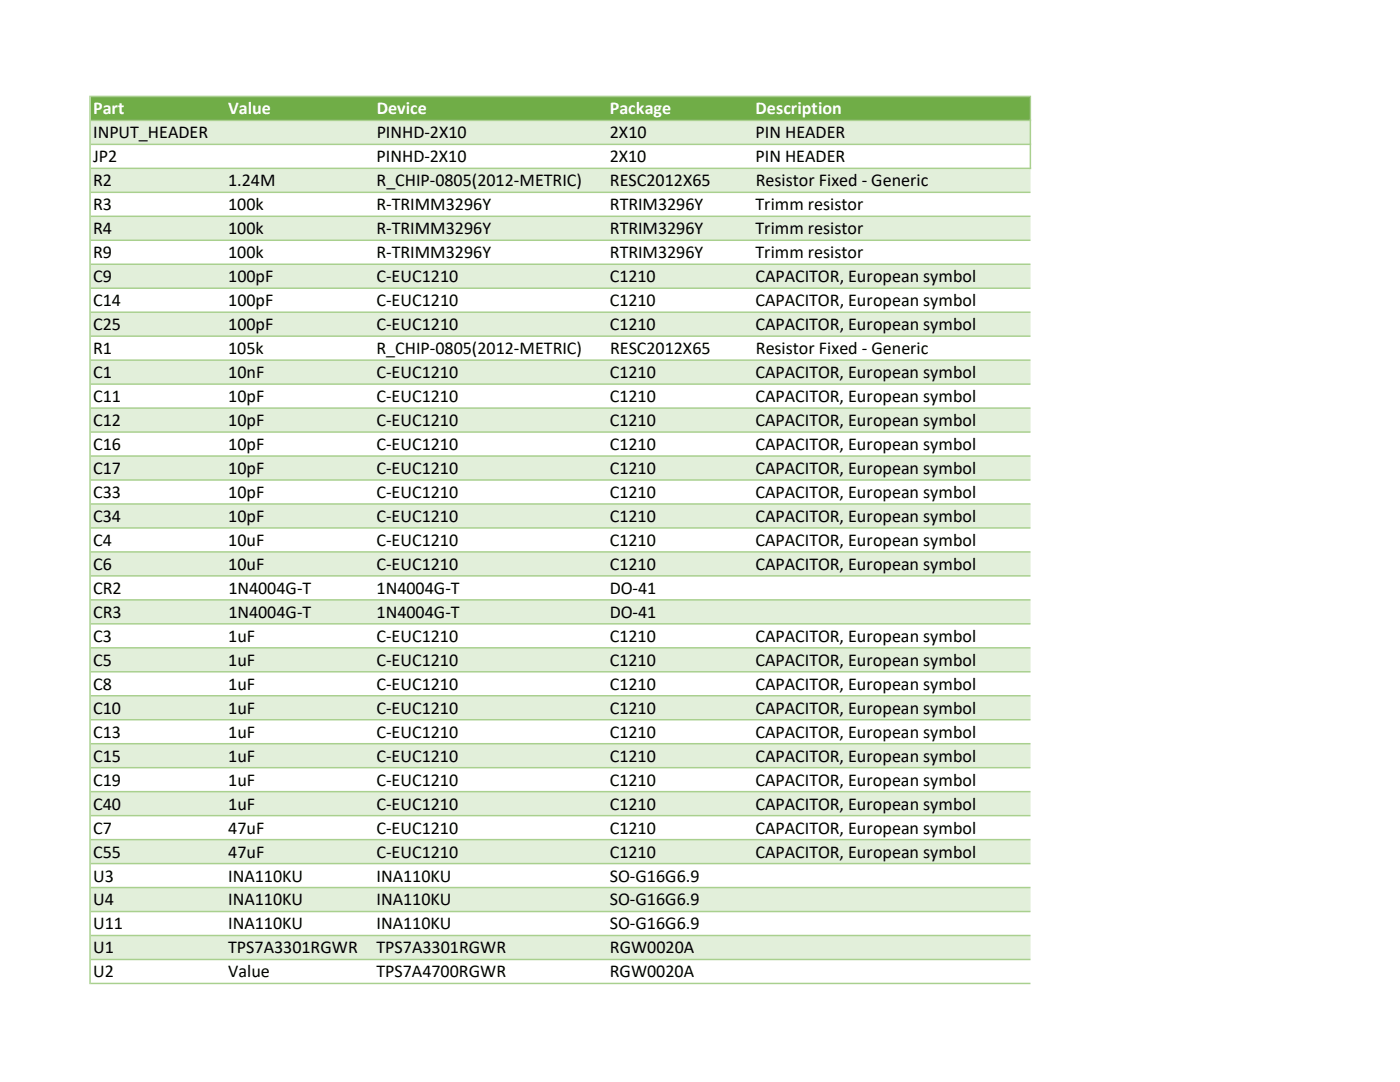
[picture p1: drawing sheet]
<svg xmlns="http://www.w3.org/2000/svg" width="279mm" height="216mm" viewBox="0 0 279 216" stroke-linecap="round" stroke-linejoin="round" font-family="sans-serif">
<defs><g id="words">
<g font-size="3.6" fill="#fff">
<text x="18.6" y="22.8">Part</text>
<text x="45.6" y="22.8">Value</text>
<text x="75.2" y="22.8">Device</text>
<text x="121.7" y="22.8">Package</text>
<text x="150.8" y="22.8">Description</text>
</g>
<g font-size="3.6">
<text x="18.6" y="27.6">INPUT_HEADER</text>
<text x="75.2" y="27.6">PINHD-2X10</text>
<text x="121.7" y="27.6">2X10</text>
<text x="150.8" y="27.6">PIN HEADER</text>
<text x="18.6" y="32.4">JP2</text>
<text x="75.1" y="32.4">PINHD-2X10</text>
<text x="121.7" y="32.4">2X10</text>
<text x="150.8" y="32.4">PIN HEADER</text>
<text x="18.6" y="37.2">R2</text>
<text x="18.6" y="42">R3</text>
<text x="45.6" y="37.2">1.24M</text>
<text x="45.6" y="42">100k</text>
<text x="75.1" y="42">R-TRIMM3296Y</text>
<text x="75.2" y="37.2">R_CHIP-0805(2012-METRIC)</text>
<text x="121.7" y="42">RTRIM3296Y</text>
<text x="121.7" y="37.2">RESC2012X65</text>
<text x="150.8" y="42">Trimm resistor</text>
<text x="150.8" y="37.2">Resistor Fixed - Generic</text>
<text x="18.6" y="46.7">R4</text>
<text x="45.6" y="46.7">100k</text>
<text x="75.1" y="46.7">R-TRIMM3296Y</text>
<text x="121.7" y="46.7">RTRIM3296Y</text>
<text x="150.8" y="46.7">Trimm resistor</text>
<text x="18.6" y="51.5">R9</text>
<text x="45.6" y="51.5">100k</text>
<text x="75.1" y="51.5">R-TRIMM3296Y</text>
<text x="121.7" y="51.5">RTRIM3296Y</text>
<text x="150.8" y="51.5">Trimm resistor</text>
<text x="18.6" y="56.3">C9</text>
<text x="45.6" y="56.3">100pF</text>
<text x="75.1" y="56.3">C-EUC1210</text>
<text x="121.7" y="56.3">C1210</text>
<text x="150.8" y="56.3">CAPACITOR, European symbol</text>
<text x="18.6" y="61.1">C14</text>
<text x="18.6" y="65.9">C25</text>
<text x="45.6" y="61.1">100pF</text>
<text x="45.6" y="65.9">100pF</text>
<text x="75.1" y="61.1">C-EUC1210</text>
<text x="75.1" y="65.9">C-EUC1210</text>
<text x="121.7" y="61.1">C1210</text>
<text x="121.7" y="65.9">C1210</text>
<text x="150.8" y="61.1">CAPACITOR, European symbol</text>
<text x="150.8" y="65.9">CAPACITOR, European symbol</text>
<text x="18.6" y="70.7">R1</text>
<text x="45.6" y="70.7">105k</text>
<text x="75.1" y="70.7">R_CHIP-0805(2012-METRIC)</text>
<text x="121.7" y="70.7">RESC2012X65</text>
<text x="150.9" y="70.7">Resistor Fixed - Generic</text>
<text x="18.6" y="75.4">C1</text>
<text x="45.6" y="75.4">10nF</text>
<text x="75.1" y="75.4">C-EUC1210</text>
<text x="121.7" y="75.4">C1210</text>
<text x="150.8" y="75.4">CAPACITOR, European symbol</text>
<text x="18.6" y="80.2">C11</text>
<text x="45.6" y="80.2">10pF</text>
<text x="75.1" y="80.2">C-EUC1210</text>
<text x="121.7" y="80.2">C1210</text>
<text x="150.8" y="80.2">CAPACITOR, European symbol</text>
<text x="18.6" y="85">C12</text>
<text x="18.6" y="89.8">C16</text>
<text x="45.6" y="85">10pF</text>
<text x="45.6" y="89.8">10pF</text>
<text x="75.1" y="85">C-EUC1210</text>
<text x="75.1" y="89.8">C-EUC1210</text>
<text x="121.7" y="85">C1210</text>
<text x="121.7" y="89.8">C1210</text>
<text x="150.8" y="85">CAPACITOR, European symbol</text>
<text x="150.8" y="89.8">CAPACITOR, European symbol</text>
<text x="18.6" y="94.6">C17</text>
<text x="45.6" y="94.6">10pF</text>
<text x="75.1" y="94.6">C-EUC1210</text>
<text x="121.7" y="94.6">C1210</text>
<text x="150.8" y="94.6">CAPACITOR, European symbol</text>
<text x="18.6" y="99.4">C33</text>
<text x="45.6" y="99.4">10pF</text>
<text x="75.1" y="99.4">C-EUC1210</text>
<text x="121.7" y="99.4">C1210</text>
<text x="150.8" y="99.4">CAPACITOR, European symbol</text>
<text x="18.6" y="104.1">C34</text>
<text x="45.6" y="104.1">10pF</text>
<text x="75.1" y="104.1">C-EUC1210</text>
<text x="121.7" y="104.1">C1210</text>
<text x="150.8" y="104.1">CAPACITOR, European symbol</text>
<text x="18.6" y="108.9">C4</text>
<text x="18.6" y="113.7">C6</text>
<text x="45.6" y="108.9">10uF</text>
<text x="45.6" y="113.7">10uF</text>
<text x="75.1" y="108.9">C-EUC1210</text>
<text x="75.1" y="113.7">C-EUC1210</text>
<text x="121.7" y="108.9">C1210</text>
<text x="121.7" y="113.7">C1210</text>
<text x="150.8" y="108.9">CAPACITOR, European symbol</text>
<text x="150.8" y="113.7">CAPACITOR, European symbol</text>
<text x="18.6" y="118.5">CR2</text>
<text x="45.6" y="118.5">1N4004G-T</text>
<text x="75.1" y="118.5">1N4004G-T</text>
<text x="121.7" y="118.5">DO-41</text>
<text x="18.6" y="123.3">CR3</text>
<text x="45.6" y="123.3">1N4004G-T</text>
<text x="75.1" y="123.3">1N4004G-T</text>
<text x="121.7" y="123.3">DO-41</text>
<text x="18.6" y="128.1">C3</text>
<text x="45.6" y="128.1">1uF</text>
<text x="75.2" y="128.1">C-EUC1210</text>
<text x="121.7" y="128.1">C1210</text>
<text x="150.8" y="128.1">CAPACITOR, European symbol</text>
<text x="18.6" y="132.8">C5</text>
<text x="18.6" y="137.6">C8</text>
<text x="45.6" y="132.8">1uF</text>
<text x="45.6" y="137.6">1uF</text>
<text x="75.2" y="132.8">C-EUC1210</text>
<text x="75.2" y="137.6">C-EUC1210</text>
<text x="121.7" y="132.8">C1210</text>
<text x="121.7" y="137.6">C1210</text>
<text x="150.8" y="132.8">CAPACITOR, European symbol</text>
<text x="150.8" y="137.6">CAPACITOR, European symbol</text>
<text x="18.6" y="142.4">C10</text>
<text x="45.6" y="142.4">1uF</text>
<text x="75.2" y="142.4">C-EUC1210</text>
<text x="121.7" y="142.4">C1210</text>
<text x="150.8" y="142.4">CAPACITOR, European symbol</text>
<text x="18.6" y="147.2">C13</text>
<text x="45.6" y="147.2">1uF</text>
<text x="75.2" y="147.2">C-EUC1210</text>
<text x="121.7" y="147.2">C1210</text>
<text x="150.8" y="147.2">CAPACITOR, European symbol</text>
<text x="18.6" y="152">C15</text>
<text x="45.6" y="152">1uF</text>
<text x="75.2" y="152">C-EUC1210</text>
<text x="121.7" y="152">C1210</text>
<text x="150.8" y="152">CAPACITOR, European symbol</text>
<text x="18.6" y="156.8">C19</text>
<text x="18.6" y="161.5">C40</text>
<text x="45.6" y="156.8">1uF</text>
<text x="45.6" y="161.5">1uF</text>
<text x="75.2" y="156.8">C-EUC1210</text>
<text x="75.2" y="161.5">C-EUC1210</text>
<text x="121.7" y="156.8">C1210</text>
<text x="121.7" y="161.5">C1210</text>
<text x="150.8" y="156.8">CAPACITOR, European symbol</text>
<text x="150.8" y="161.5">CAPACITOR, European symbol</text>
<text x="18.6" y="166.3">C7</text>
<text x="45.6" y="166.3">47uF</text>
<text x="75.1" y="166.3">C-EUC1210</text>
<text x="121.7" y="166.3">C1210</text>
<text x="150.8" y="166.3">CAPACITOR, European symbol</text>
<text x="18.6" y="171.1">C55</text>
<text x="45.6" y="171.1">47uF</text>
<text x="75.1" y="171.1">C-EUC1210</text>
<text x="121.7" y="171.1">C1210</text>
<text x="150.8" y="171.1">CAPACITOR, European symbol</text>
<text x="18.6" y="175.9">U3</text>
<text x="45.6" y="175.9">INA110KU</text>
<text x="75.2" y="175.9">INA110KU</text>
<text x="121.7" y="175.9">SO-G16G6.9</text>
<text x="18.6" y="180.7">U4</text>
<text x="18.6" y="185.5">U11</text>
<text x="45.6" y="185.5">INA110KU</text>
<text x="45.6" y="180.7">INA110KU</text>
<text x="75.2" y="180.7">INA110KU</text>
<text x="75.2" y="185.5">INA110KU</text>
<text x="121.7" y="180.7">SO-G16G6.9</text>
<text x="121.7" y="185.5">SO-G16G6.9</text>
<text x="18.6" y="190.2">U1</text>
<text x="45.6" y="190.2">TPS7A3301RGWR</text>
<text x="75.2" y="190.2">TPS7A3301RGWR</text>
<text x="121.7" y="190.2">RGW0020A</text>
<text x="18.6" y="195">U2</text>
<text x="45.6" y="195">Value</text>
<text x="75.1" y="195">TPS7A4700RGWR</text>
<text x="121.7" y="195">RGW0020A</text>
</g>
</g></defs>
<path d="M18.1 19.4h187.6v4.6h-187.6z" fill="#70ad47"/>
<path d="M18.1 24h187.6v4.8h-187.6zM18.1 33.6h187.6v4.8h-187.6zM18.1 43.1h187.6v4.9h-187.6zM18.1 52.7h187.6v4.8h-187.6zM18.1 62.3h187.6v4.8h-187.6zM18.1 71.8h187.6v4.9h-187.6zM18.1 81.4h187.6v4.8h-187.6zM18.1 91h187.6v4.8h-187.6zM18.1 100.5h187.6v4.9h-187.6zM18.1 110.1h187.6v4.8h-187.6zM18.1 119.7h187.6v4.8h-187.6zM18.1 129.2h187.6v4.9h-187.6zM18.1 138.8h187.6v4.8h-187.6zM18.1 148.4h187.6v4.8h-187.6zM18.1 157.9h187.6v4.9h-187.6zM18.1 167.5h187.6v4.8h-187.6zM18.1 177.1h187.6v4.8h-187.6zM18.1 186.6h187.6v4.9h-187.6z" fill-rule="evenodd" fill="#e2efda"/>
<g fill="#a9d08e">
<path d="M17.8 19.1h.3v177.3h-.3zM205.5 19.4h.3v14.3h-.3z" fill-rule="evenodd"/>
<path d="M18.1 19.1h187.7v.3h-187.7zM18.1 23.9h187.7v.3h-187.7zM18.1 28.7h187.7v.3h-187.7zM18.1 33.4h187.7v.3h-187.7zM18.1 38.2h187.6v.3h-187.6zM18.1 43h187.6v.3h-187.6zM18.1 47.8h187.6v.3h-187.6zM18.1 52.6h187.6v.3h-187.6zM18.1 57.4h187.6v.3h-187.6zM18.1 62.1h187.6v.3h-187.6zM18.1 66.9h187.6v.3h-187.6zM18.1 71.7h187.6v.3h-187.6zM18.1 76.5h187.6v.3h-187.6zM18.1 81.3h187.6v.3h-187.6zM18.1 86.1h187.6v.3h-187.6zM18.1 90.8h187.6v.3h-187.6zM18.1 95.6h187.6v.3h-187.6zM18.1 100.4h187.6v.3h-187.6zM18.1 105.2h187.6v.3h-187.6zM18.1 110h187.6v.3h-187.6zM18.1 114.8h187.6v.3h-187.6zM18.1 119.5h187.6v.3h-187.6zM18.1 124.3h187.6v.3h-187.6zM18.1 129.1h187.6v.3h-187.6zM18.1 133.9h187.6v.3h-187.6zM18.1 138.7h187.6v.3h-187.6zM18.1 143.5h187.6v.3h-187.6zM18.1 148.3h187.6v.2h-187.6zM18.1 153h187.6v.3h-187.6zM18.1 157.8h187.6v.3h-187.6zM18.1 162.6h187.6v.3h-187.6zM18.1 167.4h187.6v.3h-187.6zM18.1 172.2h187.6v.3h-187.6zM18.1 177h187.6v.2h-187.6zM18.1 181.7h187.6v.3h-187.6zM18.1 186.5h187.6v.3h-187.6zM18.1 191.3h187.6v.3h-187.6zM18.1 196.1h187.6v.3h-187.6z" fill-rule="evenodd"/>
</g>
<use href="#words"/>
</svg>
